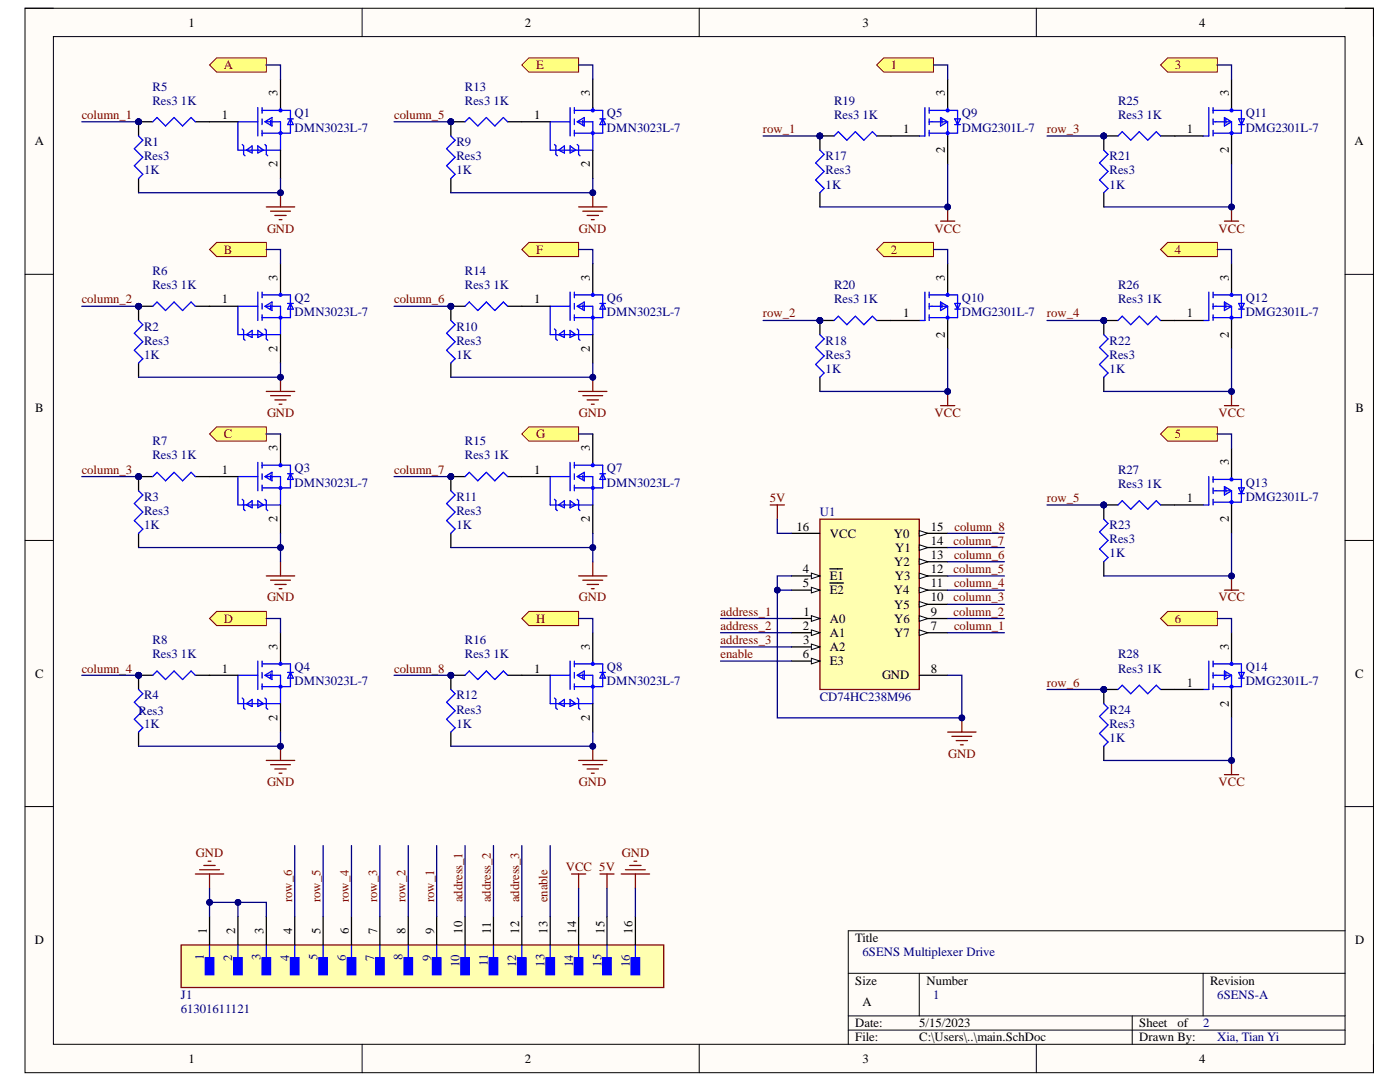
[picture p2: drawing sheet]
<svg xmlns="http://www.w3.org/2000/svg" width="279mm" height="216mm" viewBox="0 0 279 216" stroke-linecap="round" stroke-linejoin="round" font-family="sans-serif">
<defs><g id="words">
<g font-size="2.5">
<text x="37.6" y="5.3">1</text>
<text x="104.7" y="5.3">2</text>
<text x="172.1" y="5.3">3</text>
<text x="239.3" y="5.3">4</text>
<text x="44.2" y="23.8">1</text>
<text x="55.4" y="19.2" transform="rotate(-90 55.4 19.2)">3</text>
<text x="106.6" y="23.8">1</text>
<text x="117.7" y="19.2" transform="rotate(-90 117.7 19.2)">3</text>
<text x="188.5" y="19.2" transform="rotate(-90 188.5 19.2)">3</text>
<text x="245.2" y="19.2" transform="rotate(-90 245.2 19.2)">3</text>
<text x="6.9" y="29">A</text>
<text x="180.3" y="26.6">1</text>
<text x="236.8" y="26.6">1</text>
<text x="270.3" y="29">A</text>
<text x="55.4" y="33.4" transform="rotate(-90 55.4 33.4)">2</text>
<text x="117.7" y="33.4" transform="rotate(-90 117.7 33.4)">2</text>
<text x="188.5" y="30.5" transform="rotate(-90 188.5 30.5)">2</text>
<text x="245.2" y="30.5" transform="rotate(-90 245.2 30.5)">2</text>
<text x="55.4" y="56" transform="rotate(-90 55.4 56)">3</text>
<text x="117.7" y="56" transform="rotate(-90 117.7 56)">3</text>
<text x="188.5" y="56" transform="rotate(-90 188.5 56)">3</text>
<text x="245.2" y="56" transform="rotate(-90 245.2 56)">3</text>
<text x="44.2" y="60.6">1</text>
<text x="106.6" y="60.6">1</text>
<text x="180.3" y="63.3">1</text>
<text x="236.8" y="63.3">1</text>
<text x="55.4" y="70.2" transform="rotate(-90 55.4 70.2)">2</text>
<text x="117.7" y="70.2" transform="rotate(-90 117.7 70.2)">2</text>
<text x="188.5" y="67.4" transform="rotate(-90 188.5 67.4)">2</text>
<text x="245.2" y="67.4" transform="rotate(-90 245.2 67.4)">2</text>
<text x="7" y="82.1">B</text>
<text x="270.5" y="82.1">B</text>
<text x="55.4" y="90" transform="rotate(-90 55.4 90)">3</text>
<text x="117.7" y="90" transform="rotate(-90 117.7 90)">3</text>
<text x="44.2" y="94.6">1</text>
<text x="106.6" y="94.6">1</text>
<text x="245.2" y="92.9" transform="rotate(-90 245.2 92.9)">3</text>
<text x="236.8" y="100.2">1</text>
<text x="55.4" y="104.2" transform="rotate(-90 55.4 104.2)">2</text>
<text x="117.7" y="104.2" transform="rotate(-90 117.7 104.2)">2</text>
<text x="158.9" y="105.9">16</text>
<text x="165.6" y="107.3">VCC</text>
<text x="178.4" y="107.3">Y0</text>
<text x="185.8" y="105.9">15</text>
<text x="245.2" y="104.2" transform="rotate(-90 245.2 104.2)">2</text>
<text x="178.5" y="112.9">Y2</text>
<text x="178.6" y="110.1">Y1</text>
<text x="185.8" y="108.7">14</text>
<text x="185.8" y="111.6">13</text>
<text x="160.2" y="114.3">4</text>
<text x="160.2" y="117.2">5</text>
<text x="165.6" y="115.8">E1</text>
<text x="165.6" y="118.6">E2</text>
<text x="178.4" y="118.6">Y4</text>
<text x="178.6" y="115.8">Y3</text>
<text x="185.8" y="114.3">12</text>
<text x="185.8" y="117.2">11</text>
<text x="160.2" y="125.7">2</text>
<text x="160.4" y="122.9">1</text>
<text x="165.6" y="124.2">A0</text>
<text x="178.5" y="121.4">Y5</text>
<text x="178.5" y="124.2">Y6</text>
<text x="185.8" y="120">10</text>
<text x="185.8" y="122.9">9</text>
<text x="185.8" y="125.7">7</text>
<text x="55.4" y="129.6" transform="rotate(-90 55.4 129.6)">3</text>
<text x="117.7" y="129.6" transform="rotate(-90 117.7 129.6)">3</text>
<text x="160.2" y="131.3">6</text>
<text x="160.3" y="128.5">3</text>
<text x="165.6" y="127.1">A1</text>
<text x="165.6" y="129.9">A2</text>
<text x="178.5" y="127.1">Y7</text>
<text x="245.2" y="129.6" transform="rotate(-90 245.2 129.6)">3</text>
<text x="7" y="135.2">C</text>
<text x="44.2" y="134.2">1</text>
<text x="106.6" y="134.2">1</text>
<text x="165.6" y="132.8">E3</text>
<text x="176" y="135.6">GND</text>
<text x="185.8" y="134.2">8</text>
<text x="236.8" y="137">1</text>
<text x="270.4" y="135.2">C</text>
<text x="55.4" y="143.9" transform="rotate(-90 55.4 143.9)">2</text>
<text x="117.7" y="143.9" transform="rotate(-90 117.7 143.9)">2</text>
<text x="245.2" y="141" transform="rotate(-90 245.2 141)">2</text>
<text x="6.9" y="188.3">D</text>
<text x="41.3" y="186.3" transform="rotate(-90 41.3 186.3)">1</text>
<text x="46.9" y="186.3" transform="rotate(-90 46.9 186.3)">2</text>
<text x="52.6" y="186.3" transform="rotate(-90 52.6 186.3)">3</text>
<text x="58.3" y="186.3" transform="rotate(-90 58.3 186.3)">4</text>
<text x="63.9" y="186.3" transform="rotate(-90 63.9 186.3)">5</text>
<text x="69.6" y="186.3" transform="rotate(-90 69.6 186.3)">6</text>
<text x="75.3" y="186.3" transform="rotate(-90 75.3 186.3)">7</text>
<text x="80.9" y="186.3" transform="rotate(-90 80.9 186.3)">8</text>
<text x="86.6" y="186.3" transform="rotate(-90 86.6 186.3)">9</text>
<text x="92.3" y="186.3" transform="rotate(-90 92.3 186.3)">10</text>
<text x="98" y="186.3" transform="rotate(-90 98 186.3)">11</text>
<text x="103.6" y="186.3" transform="rotate(-90 103.6 186.3)">12</text>
<text x="109.3" y="186.3" transform="rotate(-90 109.3 186.3)">13</text>
<text x="115" y="186.3" transform="rotate(-90 115 186.3)">14</text>
<text x="120.6" y="186.3" transform="rotate(-90 120.6 186.3)">15</text>
<text x="126.2" y="186.3" transform="rotate(-90 126.2 186.3)">16</text>
<text x="170.7" y="188">Title</text>
<text x="270.4" y="188.3">D</text>
<text x="170.7" y="196.5">Size</text>
<text x="184.9" y="196.5">Number</text>
<text x="241.5" y="196.5">Revision</text>
<text x="172.1" y="200.8">A</text>
<text x="170.7" y="205">Date:</text>
<text x="170.7" y="207.8">File:</text>
<text x="183.5" y="205">5/15/2023</text>
<text x="183.5" y="207.8">C:\Users\..\main.SchDoc</text>
<text x="227.4" y="205">Sheet</text>
<text x="227.4" y="207.8">Drawn By:</text>
<text x="235" y="205">of</text>
<text x="37.6" y="212.1">1</text>
<text x="104.7" y="212.1">2</text>
<text x="172.1" y="212.1">3</text>
<text x="239.3" y="212.1">4</text>
</g>
<g font-size="2.5" fill="#800000">
<text x="44.7" y="13.8">A</text>
<text x="107" y="13.8">E</text>
<text x="177.8" y="13.8">1</text>
<text x="234.5" y="13.8">3</text>
<text x="16.3" y="23.8">column_1</text>
<text x="78.7" y="23.8">column_5</text>
<text x="152.3" y="26.6">row_1</text>
<text x="208.9" y="26.6">row_3</text>
<text x="53.3" y="46.4">GND</text>
<text x="115.5" y="46.4">GND</text>
<text x="186.5" y="46.4">VCC</text>
<text x="243.2" y="46.4">VCC</text>
<text x="44.7" y="50.7">B</text>
<text x="107" y="50.7">F</text>
<text x="177.8" y="50.7">2</text>
<text x="234.5" y="50.7">4</text>
<text x="16.3" y="60.6">column_2</text>
<text x="78.7" y="60.6">column_6</text>
<text x="152.3" y="63.3">row_2</text>
<text x="208.9" y="63.3">row_4</text>
<text x="53.3" y="83.2">GND</text>
<text x="115.5" y="83.2">GND</text>
<text x="186.5" y="83.2">VCC</text>
<text x="243.2" y="83.2">VCC</text>
<text x="44.7" y="87.5">C</text>
<text x="107" y="87.5">G</text>
<text x="234.5" y="87.5">5</text>
<text x="16.3" y="94.6">column_3</text>
<text x="78.7" y="94.6">column_7</text>
<text x="153.6" y="100.2">5V</text>
<text x="208.9" y="100.2">row_5</text>
<text x="190.5" y="105.9">column_8</text>
<text x="190.3" y="108.7">column_7</text>
<text x="190.4" y="111.6">column_6</text>
<text x="190.3" y="114.3">column_5</text>
<text x="190.4" y="117.2">column_4</text>
<text x="44.7" y="124.2">D</text>
<text x="53.3" y="120">GND</text>
<text x="107" y="124.2">H</text>
<text x="115.5" y="120">GND</text>
<text x="143.8" y="122.9">address_1</text>
<text x="143.8" y="125.7">address_2</text>
<text x="190.3" y="120">column_3</text>
<text x="190.3" y="122.9">column_2</text>
<text x="190.4" y="125.7">column_1</text>
<text x="234.5" y="124.2">6</text>
<text x="243.2" y="120">VCC</text>
<text x="143.8" y="128.5">address_3</text>
<text x="143.8" y="131.3">enable</text>
<text x="16.3" y="134.2">column_4</text>
<text x="78.7" y="134.2">column_8</text>
<text x="208.9" y="137">row_6</text>
<text x="189.2" y="151.2">GND</text>
<text x="53.3" y="156.9">GND</text>
<text x="115.5" y="156.9">GND</text>
<text x="243.2" y="156.9">VCC</text>
<text x="39.1" y="171">GND</text>
<text x="112.9" y="173.9">VCC 5V</text>
<text x="124.1" y="171">GND</text>
<text x="58.3" y="180" transform="rotate(-90 58.3 180)">row_6</text>
<text x="63.9" y="180" transform="rotate(-90 63.9 180)">row_5</text>
<text x="69.6" y="180" transform="rotate(-90 69.6 180)">row_4</text>
<text x="75.3" y="180" transform="rotate(-90 75.3 180)">row_3</text>
<text x="80.9" y="180" transform="rotate(-90 80.9 180)">row_2</text>
<text x="86.6" y="180" transform="rotate(-90 86.6 180)">row_1</text>
<text x="92.3" y="180" transform="rotate(-90 92.3 180)">address_1</text>
<text x="98" y="180" transform="rotate(-90 98 180)">address_2</text>
<text x="103.6" y="180" transform="rotate(-90 103.6 180)">address_3</text>
<text x="109.3" y="180" transform="rotate(-90 109.3 180)">enable</text>
</g>
<g font-size="2.5" fill="#000080">
<text x="30.5" y="18.1">R5</text>
<text x="30.5" y="20.9">Res3</text>
<text x="36.1" y="20.9">1K</text>
<text x="58.8" y="23.4">Q1</text>
<text x="92.8" y="18.1">R13</text>
<text x="92.8" y="20.9">Res3</text>
<text x="98.5" y="20.9">1K</text>
<text x="121.1" y="23.4">Q5</text>
<text x="166.5" y="20.9">R19</text>
<text x="166.5" y="23.8">Res3</text>
<text x="172.1" y="23.8">1K</text>
<text x="191.9" y="23.4">Q9</text>
<text x="223.1" y="20.9">R25</text>
<text x="223.1" y="23.8">Res3</text>
<text x="228.8" y="23.8">1K</text>
<text x="248.6" y="23.4">Q11</text>
<text x="28.8" y="29.1">R1</text>
<text x="58.8" y="26.3">DMN3023L-7</text>
<text x="91.1" y="29.1">R9</text>
<text x="121.1" y="26.3">DMN3023L-7</text>
<text x="191.9" y="26.3">DMG2301L-7</text>
<text x="248.6" y="26.3">DMG2301L-7</text>
<text x="28.8" y="34.8">1K</text>
<text x="28.8" y="32">Res3</text>
<text x="91.1" y="34.8">1K</text>
<text x="91.1" y="32">Res3</text>
<text x="164.8" y="32">R17</text>
<text x="164.8" y="34.8">Res3</text>
<text x="221.4" y="32">R21</text>
<text x="221.4" y="34.8">Res3</text>
<text x="164.8" y="37.6">1K</text>
<text x="221.4" y="37.6">1K</text>
<text x="30.5" y="54.9">R6</text>
<text x="30.5" y="57.7">Res3</text>
<text x="36.1" y="57.7">1K</text>
<text x="92.8" y="54.9">R14</text>
<text x="92.8" y="57.7">Res3</text>
<text x="98.5" y="57.7">1K</text>
<text x="166.5" y="57.7">R20</text>
<text x="223.1" y="57.7">R26</text>
<text x="28.8" y="66">R2</text>
<text x="58.8" y="60.3">Q2</text>
<text x="58.8" y="63.1">DMN3023L-7</text>
<text x="91.1" y="66">R10</text>
<text x="121.1" y="60.3">Q6</text>
<text x="121.1" y="63.1">DMN3023L-7</text>
<text x="166.5" y="60.6">Res3</text>
<text x="172.1" y="60.6">1K</text>
<text x="191.9" y="60.3">Q10</text>
<text x="191.9" y="63.1">DMG2301L-7</text>
<text x="223.1" y="60.6">Res3</text>
<text x="228.8" y="60.6">1K</text>
<text x="248.6" y="60.3">Q12</text>
<text x="248.6" y="63.1">DMG2301L-7</text>
<text x="28.8" y="71.6">1K</text>
<text x="28.8" y="68.8">Res3</text>
<text x="91.1" y="71.6">1K</text>
<text x="91.1" y="68.8">Res3</text>
<text x="164.8" y="68.8">R18</text>
<text x="164.8" y="71.6">Res3</text>
<text x="221.4" y="68.8">R22</text>
<text x="221.4" y="71.6">Res3</text>
<text x="164.8" y="74.4">1K</text>
<text x="221.4" y="74.4">1K</text>
<text x="30.5" y="88.9">R7</text>
<text x="92.8" y="88.9">R15</text>
<text x="30.5" y="91.7">Res3</text>
<text x="36.1" y="91.7">1K</text>
<text x="58.8" y="94.2">Q3</text>
<text x="92.8" y="91.7">Res3</text>
<text x="98.5" y="91.7">1K</text>
<text x="121.1" y="94.2">Q7</text>
<text x="223.1" y="94.6">R27</text>
<text x="28.8" y="99.9">R3</text>
<text x="58.8" y="97.1">DMN3023L-7</text>
<text x="91.1" y="99.9">R11</text>
<text x="121.1" y="97.1">DMN3023L-7</text>
<text x="223.1" y="97.3">Res3</text>
<text x="228.8" y="97.3">1K</text>
<text x="248.6" y="97.1">Q13</text>
<text x="248.6" y="99.9">DMG2301L-7</text>
<text x="28.8" y="105.5">1K</text>
<text x="28.8" y="102.8">Res3</text>
<text x="91.1" y="105.5">1K</text>
<text x="91.1" y="102.8">Res3</text>
<text x="163.6" y="103">U1</text>
<text x="221.4" y="105.5">R23</text>
<text x="221.4" y="111.2">1K</text>
<text x="221.4" y="108.4">Res3</text>
<text x="30.5" y="128.5">R8</text>
<text x="30.5" y="131.3">Res3</text>
<text x="36.1" y="131.3">1K</text>
<text x="92.8" y="128.5">R16</text>
<text x="92.8" y="131.3">Res3</text>
<text x="98.5" y="131.3">1K</text>
<text x="223.1" y="131.3">R28</text>
<text x="58.8" y="133.9">Q4</text>
<text x="58.8" y="136.8">DMN3023L-7</text>
<text x="121.1" y="133.9">Q8</text>
<text x="121.1" y="136.8">DMN3023L-7</text>
<text x="223.1" y="134.2">Res3</text>
<text x="228.8" y="134.2">1K</text>
<text x="248.6" y="133.9">Q14</text>
<text x="248.6" y="136.8">DMG2301L-7</text>
<text x="27.7" y="142.7">Res3</text>
<text x="28.8" y="139.5">R4</text>
<text x="91.1" y="139.5">R12</text>
<text x="91.1" y="142.4">Res3</text>
<text x="163.6" y="139.9">CD74HC238M96</text>
<text x="221.4" y="142.4">R24</text>
<text x="28.8" y="145.2">1K</text>
<text x="91.1" y="145.2">1K</text>
<text x="221.4" y="148.1">1K</text>
<text x="221.4" y="145.2">Res3</text>
<text x="40.7" y="191.5" transform="rotate(-90 40.7 191.5)">1</text>
<text x="46.4" y="191.7" transform="rotate(-90 46.4 191.7)">2</text>
<text x="52" y="191.6" transform="rotate(-90 52 191.6)">3</text>
<text x="57.7" y="191.7" transform="rotate(-90 57.7 191.7)">4</text>
<text x="63.4" y="191.6" transform="rotate(-90 63.4 191.6)">5</text>
<text x="69" y="191.7" transform="rotate(-90 69 191.7)">6</text>
<text x="74.7" y="191.7" transform="rotate(-90 74.7 191.7)">7</text>
<text x="80.4" y="191.6" transform="rotate(-90 80.4 191.6)">8</text>
<text x="86" y="191.7" transform="rotate(-90 86 191.7)">9</text>
<text x="172.1" y="190.8">6SENS Multiplexer Drive</text>
<text x="91.7" y="193" transform="rotate(-90 91.7 193)">10</text>
<text x="97.4" y="192.8" transform="rotate(-90 97.4 192.8)">11</text>
<text x="103" y="193" transform="rotate(-90 103 193)">12</text>
<text x="108.7" y="192.9" transform="rotate(-90 108.7 192.9)">13</text>
<text x="114.4" y="193" transform="rotate(-90 114.4 193)">14</text>
<text x="120" y="192.9" transform="rotate(-90 120 192.9)">15</text>
<text x="125.7" y="193" transform="rotate(-90 125.7 193)">16</text>
<text x="36.1" y="199.3">J1</text>
<text x="36.1" y="202.1">61301611121</text>
<text x="186.3" y="199.3">1</text>
<text x="242.9" y="199.3">6SENS-A</text>
<text x="240.1" y="205">2</text>
<text x="242.9" y="207.8">Xia, Tian Yi</text>
</g>
</g></defs>
<path d="M5 1.6h269.1v212.4h-269.1z" fill-rule="evenodd" fill="#fffcf8"/>
<path d="M5 1.6h269.1v212.4h-269.1z" fill="none" stroke="#000" stroke-width=".2"/>
<path d="M10.7 7.3h257.7v201.1h-257.7z" fill-rule="evenodd" fill="#fffcf8"/>
<g fill="none" stroke="#000" stroke-width=".2">
<path d="M5 1.6h5.7M10.7 7.3h257.7v201.1h-257.7zM72.3 1.6v5.7M139.5 1.6v5.7M206.8 1.6v5.7M268.4 1.6h5.7v5.7M5 54.7h5.7M268.4 54.7h5.7M5 107.8h5.7M268.4 107.8h5.7M5 160.9h5.7M268.4 160.9h5.7"/>
<path d="M169.3 194.2h99.1M183.5 194.2v8.5M240.1 194.2v8.5M268.4 185.7h-99.1v22.7M72.3 208.4v5.6M139.5 208.4v5.6M169.3 202.7h99.1M169.3 205.5h99.1M206.8 208.4v5.6M226 202.7v5.7M274.1 208.4v5.6"/>
</g>
<path d="M163.6 103.6h19.9v34h-19.9z" fill-rule="evenodd" fill="#ffffb0"/>
<path d="M163.6 103.6h19.9v34h-19.9z" fill="none" stroke="#800000" stroke-width=".25"/>
<path d="M158 106.4h5.6M158 114.9h5.6" fill="none" stroke="#000" stroke-width=".25"/>
<path d="M161.9 114.4l1.7 .5-1.7 .6z" fill="#f8fcff"/>
<path d="M161.9 114.4l1.7 .5-1.7 .6z" fill="none" stroke="#000" stroke-width=".2"/>
<path d="M158 117.8h5.6M165.6 113.5h2.5" fill="none" stroke="#000" stroke-width=".25"/>
<path d="M161.9 117.2l1.7 .6-1.7 .5z" fill="#f8fcff"/>
<path d="M161.9 117.2l1.7 .6-1.7 .5z" fill="none" stroke="#000" stroke-width=".2"/>
<path d="M165.6 116.3h2.7M158 123.4h5.6" fill="none" stroke="#000" stroke-width=".25"/>
<path d="M161.9 122.9l1.7 .5-1.7 .6z" fill="#f8fcff"/>
<path d="M161.9 122.9l1.7 .5-1.7 .6z" fill="none" stroke="#000" stroke-width=".2"/>
<path d="M158 126.2h5.6" fill="none" stroke="#000" stroke-width=".25"/>
<path d="M161.9 125.7l1.7 .5-1.7 .6z" fill="#f8fcff"/>
<path d="M161.9 125.7l1.7 .5-1.7 .6z" fill="none" stroke="#000" stroke-width=".2"/>
<path d="M158 129.1h5.6" fill="none" stroke="#000" stroke-width=".25"/>
<path d="M161.9 128.5l1.7 .6-1.7 .5z" fill="#f8fcff"/>
<path d="M161.9 128.5l1.7 .6-1.7 .5z" fill="none" stroke="#000" stroke-width=".2"/>
<path d="M158 131.9h5.6" fill="none" stroke="#000" stroke-width=".25"/>
<path d="M161.9 131.3l1.7 .6-1.7 .6z" fill="#f8fcff"/>
<path d="M161.9 131.3l1.7 .6-1.7 .6z" fill="none" stroke="#000" stroke-width=".2"/>
<path d="M183.5 106.4h5.6" fill="none" stroke="#000" stroke-width=".25"/>
<path d="M183.5 105.9l1.7 .5-1.7 .6z" fill="#f8fcff"/>
<path d="M183.5 105.9l1.7 .5-1.7 .6z" fill="none" stroke="#000" stroke-width=".2"/>
<path d="M183.5 109.3h5.6" fill="none" stroke="#000" stroke-width=".25"/>
<path d="M183.5 108.7l1.7 .6-1.7 .5z" fill="#f8fcff"/>
<path d="M183.5 108.7l1.7 .6-1.7 .5z" fill="none" stroke="#000" stroke-width=".2"/>
<path d="M183.5 112.1h5.6" fill="none" stroke="#000" stroke-width=".25"/>
<path d="M183.5 111.5l1.7 .6-1.7 .6z" fill="#f8fcff"/>
<path d="M183.5 111.5l1.7 .6-1.7 .6z" fill="none" stroke="#000" stroke-width=".2"/>
<path d="M183.5 114.9h5.6" fill="none" stroke="#000" stroke-width=".25"/>
<path d="M183.5 114.4l1.7 .5-1.7 .6z" fill="#f8fcff"/>
<path d="M183.5 114.4l1.7 .5-1.7 .6z" fill="none" stroke="#000" stroke-width=".2"/>
<path d="M183.5 117.8h5.6" fill="none" stroke="#000" stroke-width=".25"/>
<path d="M183.5 117.2l1.7 .6-1.7 .5z" fill="#f8fcff"/>
<path d="M183.5 117.2l1.7 .6-1.7 .5z" fill="none" stroke="#000" stroke-width=".2"/>
<path d="M183.5 120.6h5.6" fill="none" stroke="#000" stroke-width=".25"/>
<path d="M183.5 120l1.7 .6-1.7 .5z" fill="#f8fcff"/>
<path d="M183.5 120l1.7 .6-1.7 .5z" fill="none" stroke="#000" stroke-width=".2"/>
<path d="M183.5 123.4h5.6" fill="none" stroke="#000" stroke-width=".25"/>
<path d="M183.5 122.9l1.7 .5-1.7 .6z" fill="#f8fcff"/>
<path d="M183.5 122.9l1.7 .5-1.7 .6z" fill="none" stroke="#000" stroke-width=".2"/>
<path d="M183.5 126.3h5.6" fill="none" stroke="#000" stroke-width=".25"/>
<path d="M183.5 125.7l1.7 .6-1.7 .5z" fill="#f8fcff"/>
<path d="M183.5 125.7l1.7 .6-1.7 .5z" fill="none" stroke="#000" stroke-width=".2"/>
<path d="M189.1 15.8v5.7M177.8 27.1h5.7M189.1 27.1v5.7M41.8 134.7h5.7M56 126.2v5.7M183.5 134.7h5.6M56 140.4v5.7" fill="none" stroke="#000" stroke-width=".25"/>
<g fill="none" stroke="#00f" stroke-width=".25">
<path d="M184.6 21.5v5.6h-1.1M185.4 21.5v1.1M185.4 23.7v1.2M185.4 26v1.1M185.4 22h5.7v4.6h-5.7M185.4 24.3h3.4M187.7 23.4l1.4 .9-1.4 .8zM188 23.7v.9M189.1 21.5v.5M189.1 24.3v2.8M190.5 23.7h1.2l-.6 1.2zM190.5 24.9h1.2"/>
<path d="M48.3 139.3l.3 .3v1.7l.3 .2M51.5 131.9v5.7M51.5 139.6l1.1 .8-1.1 .6zM51.5 134.7h-4v5.7h8.5v-5.7h-2.9M52.3 131.9v1.1M52.3 134.2v1.1M52.3 136.4v1.2M52.3 132.5h5.7v4.5h-5.7M52.9 134.7l1.4-.8v1.7zM52.9 139.3l.2 .3v1.7l.3 .2M54 134.5v.8M56 131.9v.6"/>
<path d="M57.4 134.2h1.1M58 134.2l.5 1.1h-1.1zM49.2 140.4l1.1-.8v1.4z"/>
<circle cx="189.1" cy="22" r=".28"/>
<circle cx="189.1" cy="26.6" r=".29"/>
<circle cx="56" cy="132.5" r=".28"/>
<circle cx="56" cy="137" r=".28"/>
</g>
<path d="M189.1 146.1h5.7M190 146.9h3.9M190.8 147.8h2.3M191.7 148.6h.5M192 143.2v2.9" fill="none" stroke="#800000" stroke-width=".25"/>
<circle cx="192" cy="143.2" r=".57" fill="#000080"/>
<circle cx="192" cy="143.2" r=".57" fill="none" stroke="#000080" stroke-width=".2"/>
<path d="M153.7 100.8h2.8M155.1 100.8v2.8" fill="none" stroke="#800000" stroke-width=".25"/>
<circle cx="27.7" cy="134.7" r=".57" fill="#000080"/>
<circle cx="27.7" cy="134.7" r=".57" fill="none" stroke="#000080" stroke-width=".2"/>
<path d="M27.7 134.7v2.9" fill="none" stroke="#000" stroke-width=".25"/>
<circle cx="27.7" cy="134.7" r=".57" fill="#000080"/>
<circle cx="27.7" cy="134.7" r=".57" fill="none" stroke="#000080" stroke-width=".2"/>
<path d="M27.7 146.1v2.8" fill="none" stroke="#000" stroke-width=".25"/>
<path d="M27.7 137.6l.8 .8-1.7 1.7 1.7 1.7-1.7 1.7 1.7 1.7-.8 .9" fill="none" stroke="#00f" stroke-width=".25"/>
<path d="M53.1 151.7h5.7M54 152.6h4M54.8 153.4h2.3M55.7 154.3h.6M56 148.9v2.8" fill="none" stroke="#800000" stroke-width=".25"/>
<circle cx="56" cy="148.9" r=".57" fill="#000080"/>
<circle cx="56" cy="148.9" r=".57" fill="none" stroke="#000080" stroke-width=".2"/>
<path d="M41.8 123.4l1.4-1.4h9.9v2.8h-9.9z" fill-rule="evenodd" fill="#ffff80"/>
<path d="M41.8 123.4l1.4-1.4h9.9v2.8h-9.9z" fill="none" stroke="#800000" stroke-width=".2"/>
<g fill="none" stroke="#00f" stroke-width=".25">
<path d="M110.7 139.3l.2 .3v1.7l.3 .2M113.8 131.9v5.7M113.8 139.6l1.1 .8-1.1 .6zM113.8 134.7h-4v5.7h8.5v-5.7h-2.8M114.6 131.9v1.1M114.6 134.2v1.1M114.6 136.4v1.2M114.6 132.5h5.7v4.5h-5.7M115.2 134.7l1.4-.8v1.7zM115.2 139.3l.3 .3v1.7l.3 .2M116.3 134.5v.8M118.3 131.9v.6"/>
<path d="M119.7 134.2h1.2M120.3 134.2l.6 1.1h-1.2zM111.5 140.4l1.1-.8v1.4z"/>
<circle cx="118.3" cy="132.5" r=".28"/>
<circle cx="118.3" cy="137" r=".28"/>
</g>
<path d="M104.1 134.7h5.7M118.3 126.2v5.7M118.3 140.4v5.7" fill="none" stroke="#000" stroke-width=".25"/>
<circle cx="90" cy="134.7" r=".57" fill="#000080"/>
<circle cx="90" cy="134.7" r=".57" fill="none" stroke="#000080" stroke-width=".2"/>
<path d="M90 134.7v2.9" fill="none" stroke="#000" stroke-width=".25"/>
<circle cx="90" cy="134.7" r=".57" fill="#000080"/>
<circle cx="90" cy="134.7" r=".57" fill="none" stroke="#000080" stroke-width=".2"/>
<path d="M90 146.1v2.8" fill="none" stroke="#000" stroke-width=".25"/>
<path d="M90 137.6l.8 .8-1.7 1.7 1.7 1.7-1.7 1.7 1.7 1.7-.8 .9" fill="none" stroke="#00f" stroke-width=".25"/>
<path d="M115.5 151.7h5.6M116.3 152.6h4M117.2 153.4h2.2M118 154.3h.6M118.3 148.9v2.8" fill="none" stroke="#800000" stroke-width=".25"/>
<circle cx="118.3" cy="148.9" r=".57" fill="#000080"/>
<circle cx="118.3" cy="148.9" r=".57" fill="none" stroke="#000080" stroke-width=".2"/>
<path d="M104.1 123.4l1.5-1.4h9.9v2.8h-9.9z" fill-rule="evenodd" fill="#ffff80"/>
<path d="M104.1 123.4l1.5-1.4h9.9v2.8h-9.9z" fill="none" stroke="#800000" stroke-width=".2"/>
<g fill="none" stroke="#00f" stroke-width=".25">
<path d="M48.3 99.6l.3 .3v1.7l.3 .3M51.5 92.3v5.6M51.5 99.9l1.1 .9-1.1 .5zM51.5 95.1h-4v5.7h8.5v-5.7h-2.9M52.3 92.3v1.1M52.3 94.5v1.2M52.3 96.8v1.1M52.3 92.8h5.7v4.6h-5.7M52.9 95.1l1.4-.9v1.7zM52.9 99.6l.2 .3v1.7l.3 .3M54 94.8v.9M56 92.3v.5"/>
<path d="M57.4 94.5h1.1M58 94.5l.5 1.2h-1.1zM49.2 100.8l1.1-.9v1.4z"/>
<circle cx="56" cy="97.4" r=".28"/>
<circle cx="56" cy="92.8" r=".28"/>
</g>
<path d="M41.8 95.1h5.7M56 86.6v5.7M56 100.8v5.6" fill="none" stroke="#000" stroke-width=".25"/>
<circle cx="27.7" cy="95.1" r=".57" fill="#000080"/>
<circle cx="27.7" cy="95.1" r=".57" fill="none" stroke="#000080" stroke-width=".2"/>
<path d="M27.7 95.1v2.8" fill="none" stroke="#000" stroke-width=".25"/>
<circle cx="27.7" cy="95.1" r=".57" fill="#000080"/>
<circle cx="27.7" cy="95.1" r=".57" fill="none" stroke="#000080" stroke-width=".2"/>
<path d="M27.7 106.4v2.9" fill="none" stroke="#000" stroke-width=".25"/>
<path d="M27.7 97.9l.8 .9-1.7 1.7 1.7 1.7-1.7 1.7 1.7 1.7-.8 .8" fill="none" stroke="#00f" stroke-width=".25"/>
<path d="M53.1 114.9h5.7M54 115.8h4M54.8 116.6h2.3M55.7 117.5h.6M56 112.1v2.8" fill="none" stroke="#800000" stroke-width=".25"/>
<path d="M41.8 86.6l1.4-1.4h9.9v2.8h-9.9z" fill-rule="evenodd" fill="#ffff80"/>
<path d="M41.8 86.6l1.4-1.4h9.9v2.8h-9.9z" fill="none" stroke="#800000" stroke-width=".2"/>
<g fill="none" stroke="#00f" stroke-width=".25">
<path d="M110.7 99.6l.2 .3v1.7l.3 .3M113.8 92.3v5.6M113.8 99.9l1.1 .9-1.1 .5zM113.8 95.1h-4v5.7h8.5v-5.7h-2.8M114.6 92.3v1.1M114.6 94.5v1.2M114.6 96.8v1.1M114.6 92.8h5.7v4.6h-5.7M115.2 95.1l1.4-.9v1.7zM115.2 99.6l.3 .3v1.7l.3 .3M116.3 94.8v.9M118.3 92.3v.5"/>
<path d="M119.7 94.5h1.2M120.3 94.5l.6 1.2h-1.2zM111.5 100.8l1.1-.9v1.4z"/>
<circle cx="118.3" cy="97.4" r=".28"/>
<circle cx="118.3" cy="92.8" r=".28"/>
</g>
<path d="M104.1 95.1h5.7M118.3 86.6v5.7M118.3 100.8v5.6" fill="none" stroke="#000" stroke-width=".25"/>
<circle cx="90" cy="95.1" r=".57" fill="#000080"/>
<circle cx="90" cy="95.1" r=".57" fill="none" stroke="#000080" stroke-width=".2"/>
<path d="M90 95.1v2.8" fill="none" stroke="#000" stroke-width=".25"/>
<circle cx="90" cy="95.1" r=".57" fill="#000080"/>
<circle cx="90" cy="95.1" r=".57" fill="none" stroke="#000080" stroke-width=".2"/>
<path d="M90 106.4v2.9" fill="none" stroke="#000" stroke-width=".25"/>
<path d="M90 97.9l.8 .9-1.7 1.7 1.7 1.7-1.7 1.7 1.7 1.7-.8 .8" fill="none" stroke="#00f" stroke-width=".25"/>
<path d="M115.5 114.9h5.6M116.3 115.8h4M117.2 116.6h2.2M118 117.5h.6M118.3 112.1v2.8" fill="none" stroke="#800000" stroke-width=".25"/>
<path d="M104.1 86.6l1.5-1.4h9.9v2.8h-9.9z" fill-rule="evenodd" fill="#ffff80"/>
<path d="M104.1 86.6l1.5-1.4h9.9v2.8h-9.9z" fill="none" stroke="#800000" stroke-width=".2"/>
<g fill="none" stroke="#00f" stroke-width=".25">
<path d="M51.5 58.3v5.6M52.3 58.3v1.1M52.3 58.8h5.7v4.6h-5.7M56 58.3v.5M48.3 65.6l.3 .3v1.7l.3 .3M49.2 66.8l1.1-.9v1.4zM51.5 65.9l1.1 .9-1.1 .5zM51.5 61.1h-4v5.7h8.5v-5.7h-2.9M52.3 60.5v1.2M52.3 62.8v1.1M52.9 61.1l1.4-.8v1.7zM52.9 65.6l.2 .3v1.7l.3 .3"/>
<path d="M54 60.8v.9M57.4 60.5h1.1M58 60.5l.5 1.2h-1.1z"/>
<circle cx="56" cy="58.8" r=".28"/>
<circle cx="56" cy="63.4" r=".28"/>
</g>
<path d="M56 52.6v5.7M41.8 61.1h5.7M56 66.8v5.6" fill="none" stroke="#000" stroke-width=".25"/>
<circle cx="27.7" cy="61.1" r=".57" fill="#000080"/>
<circle cx="27.7" cy="61.1" r=".57" fill="none" stroke="#000080" stroke-width=".2"/>
<path d="M27.7 61.1v2.8" fill="none" stroke="#000" stroke-width=".25"/>
<circle cx="27.7" cy="61.1" r=".57" fill="#000080"/>
<circle cx="27.7" cy="61.1" r=".57" fill="none" stroke="#000080" stroke-width=".2"/>
<path d="M27.7 72.4v2.9" fill="none" stroke="#000" stroke-width=".25"/>
<path d="M27.7 63.9l.8 .9-1.7 1.7 1.7 1.7-1.7 1.7 1.7 1.7-.8 .8" fill="none" stroke="#00f" stroke-width=".25"/>
<path d="M53.1 78.1h5.7M54 79h4M54.8 79.8h2.3M56 75.3v2.8M55.7 80.7h.6" fill="none" stroke="#800000" stroke-width=".25"/>
<circle cx="56" cy="75.3" r=".57" fill="#000080"/>
<circle cx="56" cy="75.3" r=".57" fill="none" stroke="#000080" stroke-width=".2"/>
<path d="M41.8 49.8l1.4-1.4h9.9v2.8h-9.9z" fill-rule="evenodd" fill="#ffff80"/>
<path d="M41.8 49.8l1.4-1.4h9.9v2.8h-9.9z" fill="none" stroke="#800000" stroke-width=".2"/>
<g fill="none" stroke="#00f" stroke-width=".25">
<path d="M113.8 58.3v5.6M114.6 58.3v1.1M114.6 58.8h5.7v4.6h-5.7M118.3 58.3v.5M110.7 65.6l.2 .3v1.7l.3 .3M111.5 66.8l1.1-.9v1.4zM113.8 65.9l1.1 .9-1.1 .5zM113.8 61.1h-4v5.7h8.5v-5.7h-2.8M114.6 60.5v1.2M114.6 62.8v1.1M115.2 61.1l1.4-.8v1.7zM115.2 65.6l.3 .3v1.7l.3 .3"/>
<path d="M116.3 60.8v.9M119.7 60.5h1.2M120.3 60.5l.6 1.2h-1.2z"/>
<circle cx="118.3" cy="58.8" r=".28"/>
<circle cx="118.3" cy="63.4" r=".28"/>
</g>
<path d="M118.3 52.6v5.7M104.1 61.1h5.7M118.3 66.8v5.6" fill="none" stroke="#000" stroke-width=".25"/>
<circle cx="90" cy="61.1" r=".57" fill="#000080"/>
<circle cx="90" cy="61.1" r=".57" fill="none" stroke="#000080" stroke-width=".2"/>
<path d="M90 61.1v2.8" fill="none" stroke="#000" stroke-width=".25"/>
<circle cx="90" cy="61.1" r=".57" fill="#000080"/>
<circle cx="90" cy="61.1" r=".57" fill="none" stroke="#000080" stroke-width=".2"/>
<path d="M90 72.4v2.9" fill="none" stroke="#000" stroke-width=".25"/>
<path d="M90 63.9l.8 .9-1.7 1.7 1.7 1.7-1.7 1.7 1.7 1.7-.8 .8" fill="none" stroke="#00f" stroke-width=".25"/>
<path d="M115.5 78.1h5.6M116.3 79h4M117.2 79.8h2.2M118.3 75.3v2.8M118 80.7h.6" fill="none" stroke="#800000" stroke-width=".25"/>
<circle cx="118.3" cy="75.3" r=".57" fill="#000080"/>
<circle cx="118.3" cy="75.3" r=".57" fill="none" stroke="#000080" stroke-width=".2"/>
<path d="M104.1 49.8l1.5-1.4h9.9v2.8h-9.9z" fill-rule="evenodd" fill="#ffff80"/>
<path d="M104.1 49.8l1.5-1.4h9.9v2.8h-9.9z" fill="none" stroke="#800000" stroke-width=".2"/>
<g fill="none" stroke="#00f" stroke-width=".25">
<path d="M48.3 28.8l.3 .3v1.7l.3 .3M49.2 30l1.1-.9v1.4zM51.5 21.5v5.6M51.5 29.1l1.1 .9-1.1 .5zM51.5 24.3h-4v5.7h8.5v-5.7h-2.9M52.3 21.5v1.1M52.3 23.7v1.2M52.3 26v1.1M52.3 22h5.7v4.6h-5.7M52.9 24.3l1.4-.9v1.7zM52.9 28.8l.2 .3v1.7l.3 .3M54 24v.9"/>
<path d="M56 21.5v.5M57.4 23.7h1.1M58 23.7l.5 1.2h-1.1z"/>
<circle cx="56" cy="26.6" r=".28"/>
<circle cx="56" cy="22" r=".28"/>
</g>
<path d="M56 15.8v5.7M41.8 24.3h5.7M56 30v5.6" fill="none" stroke="#000" stroke-width=".25"/>
<circle cx="27.7" cy="24.3" r=".57" fill="#000080"/>
<circle cx="27.7" cy="24.3" r=".57" fill="none" stroke="#000080" stroke-width=".2"/>
<path d="M27.7 24.3v2.8" fill="none" stroke="#000" stroke-width=".25"/>
<circle cx="27.7" cy="24.3" r=".57" fill="#000080"/>
<circle cx="27.7" cy="24.3" r=".57" fill="none" stroke="#000080" stroke-width=".2"/>
<path d="M27.7 35.6v2.9" fill="none" stroke="#000" stroke-width=".25"/>
<path d="M27.7 27.1l.8 .9-1.7 1.7 1.7 1.7-1.7 1.7 1.7 1.7-.8 .8" fill="none" stroke="#00f" stroke-width=".25"/>
<path d="M56 38.5v2.8M53.1 41.3h5.7M54 42.1h4M54.8 43h2.3M55.7 43.8h.6" fill="none" stroke="#800000" stroke-width=".25"/>
<circle cx="56" cy="38.5" r=".57" fill="#000080"/>
<circle cx="56" cy="38.5" r=".57" fill="none" stroke="#000080" stroke-width=".2"/>
<path d="M41.8 13l1.4-1.4h9.9v2.8h-9.9z" fill-rule="evenodd" fill="#ffff80"/>
<path d="M41.8 13l1.4-1.4h9.9v2.8h-9.9z" fill="none" stroke="#800000" stroke-width=".2"/>
<g fill="none" stroke="#00f" stroke-width=".25">
<path d="M110.7 28.8l.2 .3v1.7l.3 .3M111.5 30l1.1-.9v1.4zM113.8 21.5v5.6M113.8 29.1l1.1 .9-1.1 .5zM113.8 24.3h-4v5.7h8.5v-5.7h-2.8M114.6 21.5v1.1M114.6 23.7v1.2M114.6 26v1.1M114.6 22h5.7v4.6h-5.7M115.2 24.3l1.4-.9v1.7zM115.2 28.8l.3 .3v1.7l.3 .3M116.3 24v.9"/>
<path d="M118.3 21.5v.5M119.7 23.7h1.2M120.3 23.7l.6 1.2h-1.2z"/>
<circle cx="118.3" cy="26.6" r=".28"/>
<circle cx="118.3" cy="22" r=".28"/>
</g>
<path d="M118.3 15.8v5.7M104.1 24.3h5.7M118.3 30v5.6" fill="none" stroke="#000" stroke-width=".25"/>
<circle cx="90" cy="24.3" r=".57" fill="#000080"/>
<circle cx="90" cy="24.3" r=".57" fill="none" stroke="#000080" stroke-width=".2"/>
<path d="M90 24.3v2.8" fill="none" stroke="#000" stroke-width=".25"/>
<circle cx="90" cy="24.3" r=".57" fill="#000080"/>
<circle cx="90" cy="24.3" r=".57" fill="none" stroke="#000080" stroke-width=".2"/>
<path d="M90 35.6v2.9" fill="none" stroke="#000" stroke-width=".25"/>
<path d="M90 27.1l.8 .9-1.7 1.7 1.7 1.7-1.7 1.7 1.7 1.7-.8 .8" fill="none" stroke="#00f" stroke-width=".25"/>
<path d="M118.3 38.5v2.8M115.5 41.3h5.6M116.3 42.1h4M117.2 43h2.2M118 43.8h.6" fill="none" stroke="#800000" stroke-width=".25"/>
<circle cx="118.3" cy="38.5" r=".57" fill="#000080"/>
<circle cx="118.3" cy="38.5" r=".57" fill="none" stroke="#000080" stroke-width=".2"/>
<path d="M104.1 13l1.5-1.4h9.9v2.8h-9.9z" fill-rule="evenodd" fill="#ffff80"/>
<path d="M104.1 13l1.5-1.4h9.9v2.8h-9.9z" fill="none" stroke="#800000" stroke-width=".2"/>
<circle cx="27.7" cy="134.7" r=".57" fill="#000080"/>
<circle cx="27.7" cy="134.7" r=".57" fill="none" stroke="#000080" stroke-width=".2"/>
<path d="M27.7 134.7h2.8" fill="none" stroke="#000" stroke-width=".25"/>
<circle cx="27.7" cy="134.7" r=".57" fill="#000080"/>
<circle cx="27.7" cy="134.7" r=".57" fill="none" stroke="#000080" stroke-width=".2"/>
<path d="M39 134.7h2.8" fill="none" stroke="#000" stroke-width=".25"/>
<path d="M30.5 134.7l.8-.8 1.7 1.7 1.7-1.7 1.7 1.7 1.7-1.7 .9 .8" fill="none" stroke="#00f" stroke-width=".25"/>
<circle cx="27.7" cy="95.1" r=".57" fill="#000080"/>
<circle cx="27.7" cy="95.1" r=".57" fill="none" stroke="#000080" stroke-width=".2"/>
<path d="M27.7 95.1h2.8" fill="none" stroke="#000" stroke-width=".25"/>
<circle cx="27.7" cy="95.1" r=".57" fill="#000080"/>
<circle cx="27.7" cy="95.1" r=".57" fill="none" stroke="#000080" stroke-width=".2"/>
<path d="M39 95.1h2.8" fill="none" stroke="#000" stroke-width=".25"/>
<path d="M30.5 95.1l.8-.9 1.7 1.7 1.7-1.7 1.7 1.7 1.7-1.7 .9 .9" fill="none" stroke="#00f" stroke-width=".25"/>
<circle cx="27.7" cy="61.1" r=".57" fill="#000080"/>
<circle cx="27.7" cy="61.1" r=".57" fill="none" stroke="#000080" stroke-width=".2"/>
<path d="M27.7 61.1h2.8" fill="none" stroke="#000" stroke-width=".25"/>
<circle cx="27.7" cy="61.1" r=".57" fill="#000080"/>
<circle cx="27.7" cy="61.1" r=".57" fill="none" stroke="#000080" stroke-width=".2"/>
<path d="M39 61.1h2.8" fill="none" stroke="#000" stroke-width=".25"/>
<path d="M30.5 61.1l.8-.8 1.7 1.7 1.7-1.7 1.7 1.7 1.7-1.7 .9 .8" fill="none" stroke="#00f" stroke-width=".25"/>
<circle cx="27.7" cy="24.3" r=".57" fill="#000080"/>
<circle cx="27.7" cy="24.3" r=".57" fill="none" stroke="#000080" stroke-width=".2"/>
<path d="M27.7 24.3h2.8" fill="none" stroke="#000" stroke-width=".25"/>
<circle cx="27.7" cy="24.3" r=".57" fill="#000080"/>
<circle cx="27.7" cy="24.3" r=".57" fill="none" stroke="#000080" stroke-width=".2"/>
<path d="M39 24.3h2.8" fill="none" stroke="#000" stroke-width=".25"/>
<path d="M30.5 24.3l.8-.9 1.7 1.7 1.7-1.7 1.7 1.7 1.7-1.7 .9 .9" fill="none" stroke="#00f" stroke-width=".25"/>
<circle cx="90" cy="24.3" r=".57" fill="#000080"/>
<circle cx="90" cy="24.3" r=".57" fill="none" stroke="#000080" stroke-width=".2"/>
<path d="M90 24.3h2.8" fill="none" stroke="#000" stroke-width=".25"/>
<circle cx="90" cy="24.3" r=".57" fill="#000080"/>
<circle cx="90" cy="24.3" r=".57" fill="none" stroke="#000080" stroke-width=".2"/>
<path d="M101.3 24.3h2.8" fill="none" stroke="#000" stroke-width=".25"/>
<path d="M92.8 24.3l.9-.9 1.7 1.7 1.7-1.7 1.7 1.7 1.7-1.7 .8 .9" fill="none" stroke="#00f" stroke-width=".25"/>
<circle cx="90" cy="61.1" r=".57" fill="#000080"/>
<circle cx="90" cy="61.1" r=".57" fill="none" stroke="#000080" stroke-width=".2"/>
<path d="M90 61.1h2.8" fill="none" stroke="#000" stroke-width=".25"/>
<circle cx="90" cy="61.1" r=".57" fill="#000080"/>
<circle cx="90" cy="61.1" r=".57" fill="none" stroke="#000080" stroke-width=".2"/>
<path d="M101.3 61.1h2.8" fill="none" stroke="#000" stroke-width=".25"/>
<path d="M92.8 61.1l.9-.8 1.7 1.7 1.7-1.7 1.7 1.7 1.7-1.7 .8 .8" fill="none" stroke="#00f" stroke-width=".25"/>
<circle cx="90" cy="95.1" r=".57" fill="#000080"/>
<circle cx="90" cy="95.1" r=".57" fill="none" stroke="#000080" stroke-width=".2"/>
<path d="M90 95.1h2.8" fill="none" stroke="#000" stroke-width=".25"/>
<circle cx="90" cy="95.1" r=".57" fill="#000080"/>
<circle cx="90" cy="95.1" r=".57" fill="none" stroke="#000080" stroke-width=".2"/>
<path d="M101.3 95.1h2.8" fill="none" stroke="#000" stroke-width=".25"/>
<path d="M92.8 95.1l.9-.9 1.7 1.7 1.7-1.7 1.7 1.7 1.7-1.7 .8 .9" fill="none" stroke="#00f" stroke-width=".25"/>
<circle cx="90" cy="134.7" r=".57" fill="#000080"/>
<circle cx="90" cy="134.7" r=".57" fill="none" stroke="#000080" stroke-width=".2"/>
<path d="M90 134.7h2.8" fill="none" stroke="#000" stroke-width=".25"/>
<circle cx="90" cy="134.7" r=".57" fill="#000080"/>
<circle cx="90" cy="134.7" r=".57" fill="none" stroke="#000080" stroke-width=".2"/>
<path d="M101.3 134.7h2.8" fill="none" stroke="#000" stroke-width=".25"/>
<path d="M92.8 134.7l.9-.8 1.7 1.7 1.7-1.7 1.7 1.7 1.7-1.7 .8 .8" fill="none" stroke="#00f" stroke-width=".25"/>
<path d="M187.7 44.1h2.8M189.1 41.3v2.8" fill="none" stroke="#800000" stroke-width=".25"/>
<circle cx="189.1" cy="41.3" r=".57" fill="#000080"/>
<circle cx="189.1" cy="41.3" r=".57" fill="none" stroke="#000080" stroke-width=".2"/>
<circle cx="163.6" cy="27.1" r=".57" fill="#000080"/>
<circle cx="163.6" cy="27.1" r=".57" fill="none" stroke="#000080" stroke-width=".2"/>
<path d="M163.6 27.1v2.9" fill="none" stroke="#000" stroke-width=".25"/>
<circle cx="163.6" cy="27.1" r=".57" fill="#000080"/>
<circle cx="163.6" cy="27.1" r=".57" fill="none" stroke="#000080" stroke-width=".2"/>
<path d="M163.6 38.5v2.8" fill="none" stroke="#000" stroke-width=".25"/>
<path d="M163.6 30l.9 .8-1.7 1.7 1.7 1.7-1.7 1.7 1.7 1.7-.9 .9" fill="none" stroke="#00f" stroke-width=".25"/>
<circle cx="163.6" cy="27.1" r=".57" fill="#000080"/>
<circle cx="163.6" cy="27.1" r=".57" fill="none" stroke="#000080" stroke-width=".2"/>
<path d="M163.6 27.1h2.9" fill="none" stroke="#000" stroke-width=".25"/>
<circle cx="163.6" cy="27.1" r=".57" fill="#000080"/>
<circle cx="163.6" cy="27.1" r=".57" fill="none" stroke="#000080" stroke-width=".2"/>
<path d="M175 27.1h2.8" fill="none" stroke="#000" stroke-width=".25"/>
<path d="M166.5 27.1l.8-.8 1.7 1.7 1.7-1.7 1.7 1.7 1.7-1.7 .9 .8" fill="none" stroke="#00f" stroke-width=".25"/>
<path d="M175 13l1.4-1.4h9.9v2.8h-9.9z" fill-rule="evenodd" fill="#ffff80"/>
<path d="M175 13l1.4-1.4h9.9v2.8h-9.9z" fill="none" stroke="#800000" stroke-width=".2"/>
<g fill="none" stroke="#00f" stroke-width=".25">
<path d="M241.2 95.1v5.7h-1.1M242.1 95.1v1.1M242.1 97.4v1.1M242.1 99.6v1.2M242.1 95.7h5.7v4.5h-5.7M242.1 97.9h3.4M244.4 97.1l1.4 .8-1.4 .9zM244.6 97.4v.8M245.8 95.1v.6M245.8 97.9v2.9M247.2 97.4h1.1l-.5 1.1zM247.2 98.5h1.1"/>
<circle cx="245.8" cy="95.7" r=".29"/>
<circle cx="245.8" cy="100.2" r=".29"/>
</g>
<path d="M245.8 89.4v5.7M234.4 100.8h5.7M245.8 100.8v5.6" fill="none" stroke="#000" stroke-width=".25"/>
<path d="M244.4 117.8h2.8M245.8 114.9v2.9" fill="none" stroke="#800000" stroke-width=".25"/>
<circle cx="245.8" cy="114.9" r=".57" fill="#000080"/>
<circle cx="245.8" cy="114.9" r=".57" fill="none" stroke="#000080" stroke-width=".2"/>
<circle cx="220.3" cy="100.8" r=".57" fill="#000080"/>
<circle cx="220.3" cy="100.8" r=".57" fill="none" stroke="#000080" stroke-width=".2"/>
<path d="M220.3 100.8v2.8" fill="none" stroke="#000" stroke-width=".25"/>
<circle cx="220.3" cy="100.8" r=".57" fill="#000080"/>
<circle cx="220.3" cy="100.8" r=".57" fill="none" stroke="#000080" stroke-width=".2"/>
<path d="M220.3 112.1v2.8" fill="none" stroke="#000" stroke-width=".25"/>
<path d="M220.3 103.6l.8 .8-1.7 1.7 1.7 1.7-1.7 1.7 1.7 1.7-.8 .9" fill="none" stroke="#00f" stroke-width=".25"/>
<circle cx="220.3" cy="100.8" r=".57" fill="#000080"/>
<circle cx="220.3" cy="100.8" r=".57" fill="none" stroke="#000080" stroke-width=".2"/>
<path d="M220.3 100.8h2.8" fill="none" stroke="#000" stroke-width=".25"/>
<circle cx="220.3" cy="100.8" r=".57" fill="#000080"/>
<circle cx="220.3" cy="100.8" r=".57" fill="none" stroke="#000080" stroke-width=".2"/>
<path d="M231.6 100.8h2.8" fill="none" stroke="#000" stroke-width=".25"/>
<path d="M223.1 100.8l.9-.9 1.7 1.7 1.7-1.7 1.7 1.7 1.7-1.7 .8 .9" fill="none" stroke="#00f" stroke-width=".25"/>
<path d="M231.6 86.6l1.4-1.4h9.9v2.8h-9.9z" fill-rule="evenodd" fill="#ffff80"/>
<path d="M231.6 86.6l1.4-1.4h9.9v2.8h-9.9z" fill="none" stroke="#800000" stroke-width=".2"/>
<g fill="none" stroke="#00f" stroke-width=".25">
<path d="M184.6 58.3v5.7h-1.1M185.4 58.3v1.1M185.4 58.8h5.7v4.6h-5.7M189.1 58.3v.5M185.4 60.5v1.2M185.4 62.8v1.2M185.4 61.1h3.4M187.7 60.3l1.4 .8-1.4 .9zM188 60.5v.9M189.1 61.1v2.9M190.5 60.5h1.2l-.6 1.2zM190.5 61.7h1.2"/>
<circle cx="189.1" cy="58.9" r=".28"/>
<circle cx="189.1" cy="63.4" r=".29"/>
</g>
<path d="M189.1 52.6v5.7M177.8 64h5.7M189.1 64v5.6" fill="none" stroke="#000" stroke-width=".25"/>
<path d="M189.1 78.1v2.8M187.7 80.9h2.8" fill="none" stroke="#800000" stroke-width=".25"/>
<circle cx="189.1" cy="78.1" r=".57" fill="#000080"/>
<circle cx="189.1" cy="78.1" r=".57" fill="none" stroke="#000080" stroke-width=".2"/>
<circle cx="163.6" cy="63.9" r=".57" fill="#000080"/>
<circle cx="163.6" cy="63.9" r=".57" fill="none" stroke="#000080" stroke-width=".2"/>
<path d="M163.6 63.9v2.9" fill="none" stroke="#000" stroke-width=".25"/>
<circle cx="163.6" cy="63.9" r=".57" fill="#000080"/>
<circle cx="163.6" cy="63.9" r=".57" fill="none" stroke="#000080" stroke-width=".2"/>
<path d="M163.6 75.3v2.8" fill="none" stroke="#000" stroke-width=".25"/>
<path d="M163.6 66.8l.9 .8-1.7 1.7 1.7 1.7-1.7 1.7 1.7 1.7-.9 .9" fill="none" stroke="#00f" stroke-width=".25"/>
<circle cx="163.6" cy="63.9" r=".57" fill="#000080"/>
<circle cx="163.6" cy="63.9" r=".57" fill="none" stroke="#000080" stroke-width=".2"/>
<path d="M163.6 63.9h2.9" fill="none" stroke="#000" stroke-width=".25"/>
<circle cx="163.6" cy="63.9" r=".57" fill="#000080"/>
<circle cx="163.6" cy="63.9" r=".57" fill="none" stroke="#000080" stroke-width=".2"/>
<path d="M175 64h2.8" fill="none" stroke="#000" stroke-width=".25"/>
<path d="M166.5 63.9l.8-.8 1.7 1.7 1.7-1.7 1.7 1.7 1.7-1.7 .9 .9" fill="none" stroke="#00f" stroke-width=".25"/>
<path d="M175 49.8l1.4-1.4h9.9v2.8h-9.9z" fill-rule="evenodd" fill="#ffff80"/>
<path d="M175 49.8l1.4-1.4h9.9v2.8h-9.9z" fill="none" stroke="#800000" stroke-width=".2"/>
<g fill="none" stroke="#00f" stroke-width=".25">
<path d="M241.2 131.9v5.7h-1.1M242.1 131.9v1.2M242.1 134.2v1.1M242.1 136.4v1.2M242.1 132.5h5.7v4.5h-5.7M242.1 134.7h3.4M244.4 133.9l1.4 .8-1.4 .9zM244.6 134.2v.8M245.8 131.9v.6M245.8 134.7v2.9M247.2 134.2h1.1l-.5 1.1zM247.2 135.3h1.1"/>
<circle cx="245.8" cy="137" r=".28"/>
<circle cx="245.8" cy="132.5" r=".29"/>
</g>
<path d="M234.4 137.6h5.7M245.8 126.3v5.6M245.8 137.6v5.6" fill="none" stroke="#000" stroke-width=".25"/>
<path d="M244.4 154.6h2.8M245.8 151.7v2.9" fill="none" stroke="#800000" stroke-width=".25"/>
<circle cx="245.8" cy="151.7" r=".57" fill="#000080"/>
<circle cx="245.8" cy="151.7" r=".57" fill="none" stroke="#000080" stroke-width=".2"/>
<circle cx="220.3" cy="137.6" r=".57" fill="#000080"/>
<circle cx="220.3" cy="137.6" r=".57" fill="none" stroke="#000080" stroke-width=".2"/>
<path d="M220.3 137.6v2.8" fill="none" stroke="#000" stroke-width=".25"/>
<circle cx="220.3" cy="137.6" r=".57" fill="#000080"/>
<circle cx="220.3" cy="137.6" r=".57" fill="none" stroke="#000080" stroke-width=".2"/>
<path d="M220.3 148.9v2.8" fill="none" stroke="#000" stroke-width=".25"/>
<path d="M220.3 140.4l.8 .9-1.7 1.7 1.7 1.7-1.7 1.7 1.7 1.7-.8 .8" fill="none" stroke="#00f" stroke-width=".25"/>
<circle cx="220.3" cy="137.6" r=".57" fill="#000080"/>
<circle cx="220.3" cy="137.6" r=".57" fill="none" stroke="#000080" stroke-width=".2"/>
<path d="M220.3 137.6h2.8" fill="none" stroke="#000" stroke-width=".25"/>
<circle cx="220.3" cy="137.6" r=".57" fill="#000080"/>
<circle cx="220.3" cy="137.6" r=".57" fill="none" stroke="#000080" stroke-width=".2"/>
<path d="M231.6 137.6h2.8" fill="none" stroke="#000" stroke-width=".25"/>
<path d="M223.1 137.6l.9-.9 1.7 1.7 1.7-1.7 1.7 1.7 1.7-1.7 .8 .9" fill="none" stroke="#00f" stroke-width=".25"/>
<path d="M231.6 123.4l1.4-1.4h9.9v2.8h-9.9z" fill-rule="evenodd" fill="#ffff80"/>
<path d="M231.6 123.4l1.4-1.4h9.9v2.8h-9.9z" fill="none" stroke="#800000" stroke-width=".2"/>
<g fill="none" stroke="#00f" stroke-width=".25">
<path d="M241.2 21.5v5.6h-1.1M242.1 21.5v1.1M242.1 23.7v1.2M242.1 26v1.1M242.1 22h5.7v4.6h-5.7M242.1 24.3h3.4M244.4 23.4l1.4 .9-1.4 .8zM244.6 23.7v.9M245.8 21.5v.5M245.8 24.3v2.8M247.2 23.7h1.1l-.5 1.2zM247.2 24.9h1.1"/>
<circle cx="245.8" cy="22" r=".28"/>
<circle cx="245.8" cy="26.6" r=".29"/>
</g>
<path d="M245.8 15.8v5.7M234.4 27.1h5.7M245.8 27.1v5.7" fill="none" stroke="#000" stroke-width=".25"/>
<path d="M244.4 44.1h2.8M245.8 41.3v2.8" fill="none" stroke="#800000" stroke-width=".25"/>
<circle cx="245.8" cy="41.3" r=".57" fill="#000080"/>
<circle cx="245.8" cy="41.3" r=".57" fill="none" stroke="#000080" stroke-width=".2"/>
<circle cx="220.3" cy="27.1" r=".57" fill="#000080"/>
<circle cx="220.3" cy="27.1" r=".57" fill="none" stroke="#000080" stroke-width=".2"/>
<path d="M220.3 27.1v2.9" fill="none" stroke="#000" stroke-width=".25"/>
<circle cx="220.3" cy="27.1" r=".57" fill="#000080"/>
<circle cx="220.3" cy="27.1" r=".57" fill="none" stroke="#000080" stroke-width=".2"/>
<path d="M220.3 38.5v2.8" fill="none" stroke="#000" stroke-width=".25"/>
<path d="M220.3 30l.8 .8-1.7 1.7 1.7 1.7-1.7 1.7 1.7 1.7-.8 .9" fill="none" stroke="#00f" stroke-width=".25"/>
<circle cx="220.3" cy="27.1" r=".57" fill="#000080"/>
<circle cx="220.3" cy="27.1" r=".57" fill="none" stroke="#000080" stroke-width=".2"/>
<path d="M220.3 27.1h2.8" fill="none" stroke="#000" stroke-width=".25"/>
<circle cx="220.3" cy="27.1" r=".57" fill="#000080"/>
<circle cx="220.3" cy="27.1" r=".57" fill="none" stroke="#000080" stroke-width=".2"/>
<path d="M231.6 27.1h2.8" fill="none" stroke="#000" stroke-width=".25"/>
<path d="M223.1 27.1l.9-.8 1.7 1.7 1.7-1.7 1.7 1.7 1.7-1.7 .8 .8" fill="none" stroke="#00f" stroke-width=".25"/>
<path d="M231.6 13l1.4-1.4h9.9v2.8h-9.9z" fill-rule="evenodd" fill="#ffff80"/>
<path d="M231.6 13l1.4-1.4h9.9v2.8h-9.9z" fill="none" stroke="#800000" stroke-width=".2"/>
<g fill="none" stroke="#00f" stroke-width=".25">
<path d="M241.2 58.3v5.7h-1.1M242.1 58.3v1.1M242.1 58.8h5.7v4.6h-5.7M245.8 58.3v.5M242.1 60.5v1.2M242.1 62.8v1.2M242.1 61.1h3.4M244.4 60.3l1.4 .8-1.4 .9zM244.6 60.5v.9M245.8 61.1v2.9M247.2 60.5h1.1l-.5 1.2zM247.2 61.7h1.1"/>
<circle cx="245.8" cy="58.9" r=".28"/>
<circle cx="245.8" cy="63.4" r=".29"/>
</g>
<path d="M245.8 52.6v5.7M234.4 64h5.7M245.8 64v5.6" fill="none" stroke="#000" stroke-width=".25"/>
<path d="M245.8 78.1v2.8M244.4 80.9h2.8" fill="none" stroke="#800000" stroke-width=".25"/>
<circle cx="245.8" cy="78.1" r=".57" fill="#000080"/>
<circle cx="245.8" cy="78.1" r=".57" fill="none" stroke="#000080" stroke-width=".2"/>
<circle cx="220.3" cy="63.9" r=".57" fill="#000080"/>
<circle cx="220.3" cy="63.9" r=".57" fill="none" stroke="#000080" stroke-width=".2"/>
<path d="M220.3 64v2.8" fill="none" stroke="#000" stroke-width=".25"/>
<circle cx="220.3" cy="63.9" r=".57" fill="#000080"/>
<circle cx="220.3" cy="63.9" r=".57" fill="none" stroke="#000080" stroke-width=".2"/>
<path d="M220.3 75.3v2.8" fill="none" stroke="#000" stroke-width=".25"/>
<path d="M220.3 66.8l.8 .8-1.7 1.7 1.7 1.7-1.7 1.7 1.7 1.7-.8 .9" fill="none" stroke="#00f" stroke-width=".25"/>
<circle cx="220.3" cy="63.9" r=".57" fill="#000080"/>
<circle cx="220.3" cy="63.9" r=".57" fill="none" stroke="#000080" stroke-width=".2"/>
<path d="M220.3 64h2.8" fill="none" stroke="#000" stroke-width=".25"/>
<circle cx="220.3" cy="63.9" r=".57" fill="#000080"/>
<circle cx="220.3" cy="63.9" r=".57" fill="none" stroke="#000080" stroke-width=".2"/>
<path d="M231.6 64h2.8" fill="none" stroke="#000" stroke-width=".25"/>
<path d="M223.1 64l.9-.9 1.7 1.7 1.7-1.7 1.7 1.7 1.7-1.7 .8 .9" fill="none" stroke="#00f" stroke-width=".25"/>
<path d="M231.6 49.8l1.4-1.4h9.9v2.8h-9.9z" fill-rule="evenodd" fill="#ffff80"/>
<path d="M231.6 49.8l1.4-1.4h9.9v2.8h-9.9z" fill="none" stroke="#800000" stroke-width=".2"/>
<path d="M36.2 188.6h96.3v8.4h-96.3z" fill-rule="evenodd" fill="#ffffb0"/>
<path d="M36.2 188.6h96.3v8.4h-96.3z" fill="none" stroke="#800000" stroke-width=".25"/>
<path d="M41 191.1h1.7v3.4h-1.7z" fill-rule="evenodd" fill="#00f"/>
<path d="M41 191.1h1.7v3.4h-1.7zM41.8 188.6v3.4" fill="none" stroke="#00f" stroke-width=".25"/>
<path d="M46.6 191.1h1.7v3.4h-1.7z" fill-rule="evenodd" fill="#00f"/>
<path d="M46.6 191.1h1.7v3.4h-1.7zM47.5 188.6v3.4" fill="none" stroke="#00f" stroke-width=".25"/>
<path d="M52.3 191.1h1.7v3.4h-1.7z" fill-rule="evenodd" fill="#00f"/>
<path d="M52.3 191.1h1.7v3.4h-1.7zM53.2 188.6v3.4" fill="none" stroke="#00f" stroke-width=".25"/>
<path d="M58 191.1h1.7v3.4h-1.7z" fill-rule="evenodd" fill="#00f"/>
<path d="M58 191.1h1.7v3.4h-1.7zM58.8 188.6v3.4" fill="none" stroke="#00f" stroke-width=".25"/>
<path d="M63.6 191.1h1.7v3.4h-1.7z" fill-rule="evenodd" fill="#00f"/>
<path d="M63.6 191.1h1.7v3.4h-1.7zM64.5 188.6v3.4" fill="none" stroke="#00f" stroke-width=".25"/>
<path d="M69.3 191.1h1.7v3.4h-1.7z" fill-rule="evenodd" fill="#00f"/>
<path d="M69.3 191.1h1.7v3.4h-1.7zM70.1 188.6v3.4" fill="none" stroke="#00f" stroke-width=".25"/>
<path d="M75 191.1h1.7v3.4h-1.7z" fill-rule="evenodd" fill="#00f"/>
<path d="M75 191.1h1.7v3.4h-1.7zM75.8 188.6v3.4" fill="none" stroke="#00f" stroke-width=".25"/>
<path d="M80.6 191.1h1.7v3.4h-1.7z" fill-rule="evenodd" fill="#00f"/>
<path d="M80.6 191.1h1.7v3.4h-1.7zM81.5 188.6v3.4" fill="none" stroke="#00f" stroke-width=".25"/>
<path d="M86.3 191.1h1.7v3.4h-1.7z" fill-rule="evenodd" fill="#00f"/>
<path d="M86.3 191.1h1.7v3.4h-1.7zM87.1 188.6v3.4" fill="none" stroke="#00f" stroke-width=".25"/>
<path d="M92 191.1h1.7v3.4h-1.7z" fill-rule="evenodd" fill="#00f"/>
<path d="M92 191.1h1.7v3.4h-1.7zM92.8 188.6v3.4" fill="none" stroke="#00f" stroke-width=".25"/>
<path d="M97.6 191.1h1.7v3.4h-1.7z" fill-rule="evenodd" fill="#00f"/>
<path d="M97.6 191.1h1.7v3.4h-1.7zM98.5 188.6v3.4" fill="none" stroke="#00f" stroke-width=".25"/>
<path d="M103.3 191.1h1.7v3.4h-1.7z" fill-rule="evenodd" fill="#00f"/>
<path d="M103.3 191.1h1.7v3.4h-1.7zM104.1 188.6v3.4" fill="none" stroke="#00f" stroke-width=".25"/>
<path d="M109 191.1h1.7v3.4h-1.7z" fill-rule="evenodd" fill="#00f"/>
<path d="M109 191.1h1.7v3.4h-1.7zM109.8 188.6v3.4" fill="none" stroke="#00f" stroke-width=".25"/>
<path d="M114.6 191.1h1.7v3.4h-1.7z" fill-rule="evenodd" fill="#00f"/>
<path d="M114.6 191.1h1.7v3.4h-1.7zM115.5 188.6v3.4" fill="none" stroke="#00f" stroke-width=".25"/>
<path d="M120.3 191.1h1.7v3.4h-1.7z" fill-rule="evenodd" fill="#00f"/>
<path d="M120.3 191.1h1.7v3.4h-1.7zM121.1 188.6v3.4" fill="none" stroke="#00f" stroke-width=".25"/>
<path d="M126 191.1h1.7v3.4h-1.7z" fill-rule="evenodd" fill="#00f"/>
<path d="M126 191.1h1.7v3.4h-1.7zM126.8 188.6v3.4" fill="none" stroke="#00f" stroke-width=".25"/>
<g fill="none" stroke="#000" stroke-width=".25">
<path d="M41.8 182.9v5.7M47.5 182.9v5.7M53.2 182.9v5.7M58.8 182.9v5.7M64.5 182.9v5.7M70.1 182.9v5.7M75.8 182.9v5.7M81.5 182.9v5.7M87.1 182.9v5.7M92.8 182.9v5.7M98.5 182.9v5.7M104.1 182.9v5.7"/>
<path d="M109.8 182.9v5.7M115.5 182.9v5.7M121.1 182.9v5.7M126.8 182.9v5.7"/>
</g>
<g fill="none" stroke="#800000" stroke-width=".25">
<path d="M39 174.4h5.7M39.8 173.5h4M40.7 172.7h2.2M41.5 171.8h.6M41.8 174.4v2.8M114.1 174.4h2.8M115.5 174.4v2.8M119.7 174.4h2.9M121.1 174.4v2.8M124 174.4h5.6M124.8 173.5h4M125.7 172.7h2.2"/>
<path d="M126.5 171.8h.6M126.8 174.4v2.8"/>
</g>
<path d="M155.1 103.6v2.8h2.9M189.1 109.3h11.4M189.1 112.1h11.4M189.1 114.9h11.4M189.1 117.8h11.4M189.1 106.4h11.4M189.1 120.6h11.4M189.1 123.4h11.4M189.1 126.3h11.4M56 146.1v2.8h-28.3" fill="none" stroke="#000080" stroke-width=".25"/>
<circle cx="56" cy="148.9" r=".57" fill="#000080"/>
<circle cx="56" cy="148.9" r=".57" fill="none" stroke="#000080" stroke-width=".2"/>
<path d="M53.1 123.4h2.9v2.8M118.3 146.1v2.8h-28.3" fill="none" stroke="#000080" stroke-width=".25"/>
<circle cx="118.3" cy="148.9" r=".57" fill="#000080"/>
<circle cx="118.3" cy="148.9" r=".57" fill="none" stroke="#000080" stroke-width=".2"/>
<path d="M56 72.4v2.9h-28.3M53.1 86.6h2.9M115.5 86.6h2.8M115.5 123.4h2.8v2.8" fill="none" stroke="#000080" stroke-width=".25"/>
<circle cx="56" cy="75.3" r=".57" fill="#000080"/>
<circle cx="56" cy="75.3" r=".57" fill="none" stroke="#000080" stroke-width=".2"/>
<path d="M53.1 49.8h2.9v2.8M118.3 72.4v2.9h-28.3" fill="none" stroke="#000080" stroke-width=".25"/>
<circle cx="118.3" cy="75.3" r=".57" fill="#000080"/>
<circle cx="118.3" cy="75.3" r=".57" fill="none" stroke="#000080" stroke-width=".2"/>
<path d="M56 35.6v2.9h-28.3M115.5 49.8h2.8v2.8" fill="none" stroke="#000080" stroke-width=".25"/>
<circle cx="56" cy="38.5" r=".57" fill="#000080"/>
<circle cx="56" cy="38.5" r=".57" fill="none" stroke="#000080" stroke-width=".2"/>
<path d="M53.1 13h2.9v2.8M118.3 35.6v2.9h-28.3" fill="none" stroke="#000080" stroke-width=".25"/>
<circle cx="118.3" cy="38.5" r=".57" fill="#000080"/>
<circle cx="118.3" cy="38.5" r=".57" fill="none" stroke="#000080" stroke-width=".2"/>
<path d="M115.5 13h2.8v2.8M27.7 109.3h28.3v2.8" fill="none" stroke="#000080" stroke-width=".25"/>
<circle cx="56" cy="109.3" r=".57" fill="#000080"/>
<circle cx="56" cy="109.3" r=".57" fill="none" stroke="#000080" stroke-width=".2"/>
<path d="M56 106.4v2.9" fill="none" stroke="#000080" stroke-width=".25"/>
<circle cx="56" cy="109.3" r=".57" fill="#000080"/>
<circle cx="56" cy="109.3" r=".57" fill="none" stroke="#000080" stroke-width=".2"/>
<path d="M16.3 134.7h11.4" fill="none" stroke="#000080" stroke-width=".25"/>
<circle cx="27.7" cy="134.7" r=".57" fill="#000080"/>
<circle cx="27.7" cy="134.7" r=".57" fill="none" stroke="#000080" stroke-width=".2"/>
<path d="M16.3 95.1h11.4" fill="none" stroke="#000080" stroke-width=".25"/>
<circle cx="27.7" cy="95.1" r=".57" fill="#000080"/>
<circle cx="27.7" cy="95.1" r=".57" fill="none" stroke="#000080" stroke-width=".2"/>
<path d="M16.3 61.1h11.4" fill="none" stroke="#000080" stroke-width=".25"/>
<circle cx="27.7" cy="61.1" r=".57" fill="#000080"/>
<circle cx="27.7" cy="61.1" r=".57" fill="none" stroke="#000080" stroke-width=".2"/>
<path d="M16.3 24.3h11.4" fill="none" stroke="#000080" stroke-width=".25"/>
<circle cx="27.7" cy="24.3" r=".57" fill="#000080"/>
<circle cx="27.7" cy="24.3" r=".57" fill="none" stroke="#000080" stroke-width=".2"/>
<path d="M78.6 24.3h11.4" fill="none" stroke="#000080" stroke-width=".25"/>
<circle cx="90" cy="24.3" r=".57" fill="#000080"/>
<circle cx="90" cy="24.3" r=".57" fill="none" stroke="#000080" stroke-width=".2"/>
<path d="M78.6 61.1h11.4" fill="none" stroke="#000080" stroke-width=".25"/>
<circle cx="90" cy="61.1" r=".57" fill="#000080"/>
<circle cx="90" cy="61.1" r=".57" fill="none" stroke="#000080" stroke-width=".2"/>
<path d="M78.6 95.1h11.4" fill="none" stroke="#000080" stroke-width=".25"/>
<circle cx="90" cy="95.1" r=".57" fill="#000080"/>
<circle cx="90" cy="95.1" r=".57" fill="none" stroke="#000080" stroke-width=".2"/>
<path d="M78.6 134.7h11.4" fill="none" stroke="#000080" stroke-width=".25"/>
<circle cx="90" cy="134.7" r=".57" fill="#000080"/>
<circle cx="90" cy="134.7" r=".57" fill="none" stroke="#000080" stroke-width=".2"/>
<path d="M90 109.3h28.3" fill="none" stroke="#000080" stroke-width=".25"/>
<circle cx="118.3" cy="109.3" r=".57" fill="#000080"/>
<circle cx="118.3" cy="109.3" r=".57" fill="none" stroke="#000080" stroke-width=".2"/>
<path d="M118.3 106.4v5.7" fill="none" stroke="#000080" stroke-width=".25"/>
<circle cx="118.3" cy="109.3" r=".57" fill="#000080"/>
<circle cx="118.3" cy="109.3" r=".57" fill="none" stroke="#000080" stroke-width=".2"/>
<path d="M189.1 32.8v8.5h-25.5" fill="none" stroke="#000080" stroke-width=".25"/>
<circle cx="189.1" cy="41.3" r=".57" fill="#000080"/>
<circle cx="189.1" cy="41.3" r=".57" fill="none" stroke="#000080" stroke-width=".2"/>
<path d="M152.3 27.1h11.3" fill="none" stroke="#000080" stroke-width=".25"/>
<circle cx="163.6" cy="27.1" r=".57" fill="#000080"/>
<circle cx="163.6" cy="27.1" r=".57" fill="none" stroke="#000080" stroke-width=".2"/>
<path d="M186.3 13h2.8v2.8M245.8 106.4v8.5h-25.5" fill="none" stroke="#000080" stroke-width=".25"/>
<circle cx="245.8" cy="114.9" r=".57" fill="#000080"/>
<circle cx="245.8" cy="114.9" r=".57" fill="none" stroke="#000080" stroke-width=".2"/>
<path d="M209 100.8h11.3" fill="none" stroke="#000080" stroke-width=".25"/>
<circle cx="220.3" cy="100.8" r=".57" fill="#000080"/>
<circle cx="220.3" cy="100.8" r=".57" fill="none" stroke="#000080" stroke-width=".2"/>
<path d="M189.1 69.6v8.5h-25.5M242.9 86.6h2.9v2.8" fill="none" stroke="#000080" stroke-width=".25"/>
<circle cx="189.1" cy="78.1" r=".57" fill="#000080"/>
<circle cx="189.1" cy="78.1" r=".57" fill="none" stroke="#000080" stroke-width=".2"/>
<path d="M152.3 63.9h11.3" fill="none" stroke="#000080" stroke-width=".25"/>
<circle cx="163.6" cy="63.9" r=".57" fill="#000080"/>
<circle cx="163.6" cy="63.9" r=".57" fill="none" stroke="#000080" stroke-width=".2"/>
<path d="M186.3 49.8h2.8v2.8M245.8 143.2v8.5h-25.5" fill="none" stroke="#000080" stroke-width=".25"/>
<circle cx="245.8" cy="151.7" r=".57" fill="#000080"/>
<circle cx="245.8" cy="151.7" r=".57" fill="none" stroke="#000080" stroke-width=".2"/>
<path d="M209 137.6h11.3" fill="none" stroke="#000080" stroke-width=".25"/>
<circle cx="220.3" cy="137.6" r=".57" fill="#000080"/>
<circle cx="220.3" cy="137.6" r=".57" fill="none" stroke="#000080" stroke-width=".2"/>
<path d="M245.8 32.8v8.5h-25.5M242.9 123.4h2.9v2.9" fill="none" stroke="#000080" stroke-width=".25"/>
<circle cx="245.8" cy="41.3" r=".57" fill="#000080"/>
<circle cx="245.8" cy="41.3" r=".57" fill="none" stroke="#000080" stroke-width=".2"/>
<path d="M209 27.1h11.3" fill="none" stroke="#000080" stroke-width=".25"/>
<circle cx="220.3" cy="27.1" r=".57" fill="#000080"/>
<circle cx="220.3" cy="27.1" r=".57" fill="none" stroke="#000080" stroke-width=".2"/>
<path d="M242.9 13h2.9v2.8M245.8 69.6v8.5h-25.5" fill="none" stroke="#000080" stroke-width=".25"/>
<circle cx="245.8" cy="78.1" r=".57" fill="#000080"/>
<circle cx="245.8" cy="78.1" r=".57" fill="none" stroke="#000080" stroke-width=".2"/>
<path d="M209 64h11.3" fill="none" stroke="#000080" stroke-width=".25"/>
<circle cx="220.3" cy="63.9" r=".57" fill="#000080"/>
<circle cx="220.3" cy="63.9" r=".57" fill="none" stroke="#000080" stroke-width=".2"/>
<path d="M242.9 49.8h2.9v2.8M158 114.9h-2.9v2.9h2.9M115.5 177.2v5.7M121.1 177.2v5.7M126.8 177.2v5.7" fill="none" stroke="#000080" stroke-width=".25"/>
<circle cx="155.1" cy="117.8" r=".57" fill="#000080"/>
<circle cx="155.1" cy="117.8" r=".57" fill="none" stroke="#000080" stroke-width=".2"/>
<path d="M155.1 117.8v25.4h36.9v-8.5h-2.9" fill="none" stroke="#000080" stroke-width=".25"/>
<circle cx="155.1" cy="117.8" r=".57" fill="#000080"/>
<circle cx="155.1" cy="117.8" r=".57" fill="none" stroke="#000080" stroke-width=".2"/>
<circle cx="192" cy="143.2" r=".57" fill="#000080"/>
<circle cx="192" cy="143.2" r=".57" fill="none" stroke="#000080" stroke-width=".2"/>
<g fill="none" stroke="#000080" stroke-width=".25">
<path d="M143.8 123.4h14.2M143.8 126.2h14.2M143.8 129.1h14.2M143.8 131.9h14.2M41.8 177.2v5.7M58.8 168.7v14.2M64.5 168.7v14.2M70.1 168.7v14.2M75.8 168.7v14.2M81.5 168.7v14.2M87.1 168.7v14.2M92.8 168.7v14.2"/>
<path d="M98.5 168.7v14.2M104.1 168.7v14.2M109.8 168.7v14.2"/>
</g>
<circle cx="41.8" cy="180.1" r=".57" fill="#000080"/>
<circle cx="41.8" cy="180.1" r=".57" fill="none" stroke="#000080" stroke-width=".2"/>
<path d="M41.8 180.1h5.7v2.8" fill="none" stroke="#000080" stroke-width=".25"/>
<circle cx="47.5" cy="180.1" r=".57" fill="#000080"/>
<circle cx="47.5" cy="180.1" r=".57" fill="none" stroke="#000080" stroke-width=".2"/>
<circle cx="41.8" cy="180.1" r=".57" fill="#000080"/>
<circle cx="41.8" cy="180.1" r=".57" fill="none" stroke="#000080" stroke-width=".2"/>
<path d="M47.5 180.1h5.7v2.8" fill="none" stroke="#000080" stroke-width=".25"/>
<circle cx="47.5" cy="180.1" r=".57" fill="#000080"/>
<circle cx="47.5" cy="180.1" r=".57" fill="none" stroke="#000080" stroke-width=".2"/>
<use href="#words"/>
</svg>
